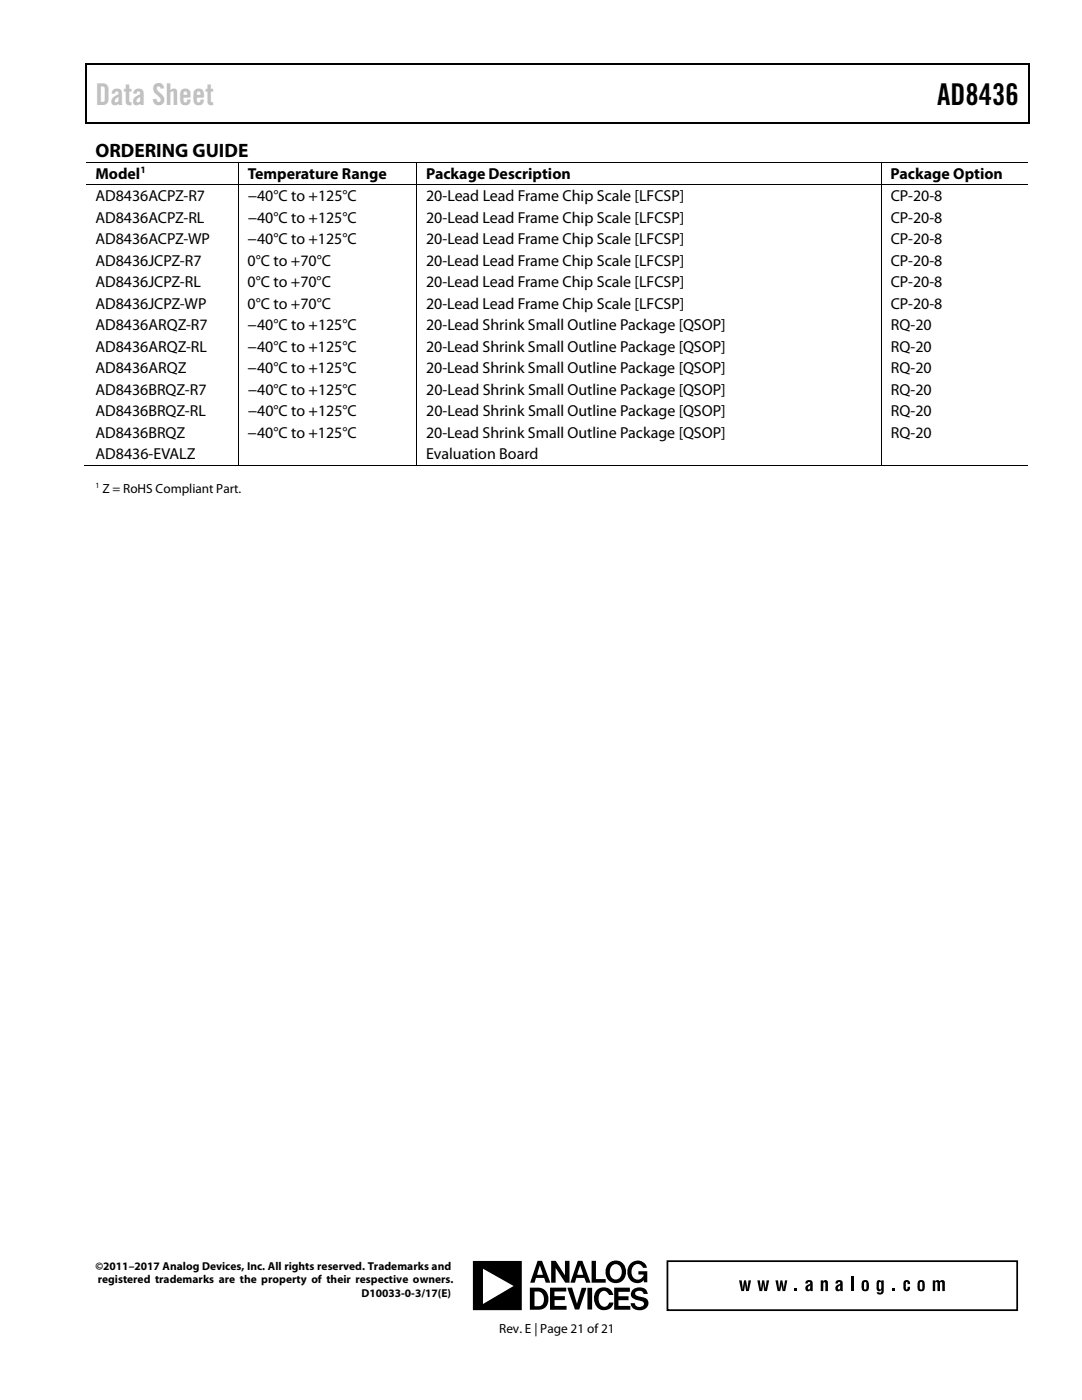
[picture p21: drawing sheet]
<svg xmlns="http://www.w3.org/2000/svg" width="216mm" height="279mm" viewBox="0 0 216 279" stroke-linecap="round" stroke-linejoin="round" font-family="sans-serif">
<defs><g id="words">
<text font-size="6" fill="#c0c0c0" x="19" y="21">Data Sheet</text>
<text font-size="6" x="187" y="21">AD8436</text>
<text font-size="3.9" x="19" y="31.3">ORDERING GUIDE</text>
<g font-size="3.2">
<text x="19" y="35.6">Model</text>
<text x="49.4" y="35.6">Temperature Range</text>
<text x="85" y="35.6">Package Description</text>
<text x="177.7" y="35.6">Package Option</text>
<text x="19" y="40.1">AD8436ACPZ-R7</text>
<text x="49.4" y="40.1">−40°C to +125°C</text>
<text x="85" y="40.1">20-Lead Lead Frame Chip Scale [LFCSP]</text>
<text x="177.7" y="40.1">CP-20-8</text>
<text x="19" y="44.4">AD8436ACPZ-RL</text>
<text x="49.4" y="44.4">−40°C to +125°C</text>
<text x="85" y="44.4">20-Lead Lead Frame Chip Scale [LFCSP]</text>
<text x="177.7" y="44.4">CP-20-8</text>
<text x="19" y="48.7">AD8436ACPZ-WP</text>
<text x="19" y="53">AD8436JCPZ-R7</text>
<text x="49.4" y="48.7">−40°C to +125°C</text>
<text x="49.4" y="53">0°C to +70°C</text>
<text x="85" y="53">20-Lead Lead Frame Chip Scale [LFCSP]</text>
<text x="85" y="48.7">20-Lead Lead Frame Chip Scale [LFCSP]</text>
<text x="177.7" y="48.7">CP-20-8</text>
<text x="177.7" y="53">CP-20-8</text>
<text x="19" y="57.3">AD8436JCPZ-RL</text>
<text x="49.4" y="57.3">0°C to +70°C</text>
<text x="85" y="57.3">20-Lead Lead Frame Chip Scale [LFCSP]</text>
<text x="177.7" y="57.3">CP-20-8</text>
<text x="19" y="61.6">AD8436JCPZ-WP</text>
<text x="19" y="65.9">AD8436ARQZ-R7</text>
<text x="49.4" y="61.6">0°C to +70°C</text>
<text x="49.4" y="65.9">−40°C to +125°C</text>
<text x="85" y="61.6">20-Lead Lead Frame Chip Scale [LFCSP]</text>
<text x="85" y="65.9">20-Lead Shrink Small Outline Package [QSOP]</text>
<text x="177.7" y="61.6">CP-20-8</text>
<text x="177.8" y="65.9">RQ-20</text>
<text x="19" y="70.2">AD8436ARQZ-RL</text>
<text x="49.4" y="70.2">−40°C to +125°C</text>
<text x="85" y="70.2">20-Lead Shrink Small Outline Package [QSOP]</text>
<text x="177.8" y="70.2">RQ-20</text>
<text x="19" y="74.5">AD8436ARQZ</text>
<text x="49.4" y="74.5">−40°C to +125°C</text>
<text x="85" y="74.5">20-Lead Shrink Small Outline Package [QSOP]</text>
<text x="177.7" y="74.5">RQ-20</text>
<text x="19" y="78.8">AD8436BRQZ-R7</text>
<text x="19" y="83.1">AD8436BRQZ-RL</text>
<text x="49.4" y="83.1">−40°C to +125°C</text>
<text x="49.4" y="78.8">−40°C to +125°C</text>
<text x="85" y="83.1">20-Lead Shrink Small Outline Package [QSOP]</text>
<text x="85" y="78.8">20-Lead Shrink Small Outline Package [QSOP]</text>
<text x="177.7" y="78.8">RQ-20</text>
<text x="177.7" y="83.1">RQ-20</text>
<text x="19" y="87.4">AD8436BRQZ</text>
<text x="49.4" y="87.4">−40°C to +125°C</text>
<text x="85" y="87.4">20-Lead Shrink Small Outline Package [QSOP]</text>
<text x="177.7" y="87.4">RQ-20</text>
<text x="19" y="91.7">AD8436-EVALZ</text>
<text x="85" y="91.7">Evaluation Board</text>
</g>
<g font-size="2.6">
<text x="20.4" y="98.4">Z = RoHS Compliant Part.</text>
<text x="99.6" y="266">Rev. E | Page 21 of 21</text>
</g>
<g font-size="2.3">
<text x="19" y="253.5">©2011–2017 Analog Devices, Inc. All rights reserved. Trademarks and</text>
<text x="19.5" y="256.1">registered trademarks are the property of their respective owners.</text>
<text x="72.1" y="258.8">D10033-0-3/17(E)</text>
</g>
<text font-size="1.9" x="28" y="34.6">1</text>
<text font-size="1.6" x="19" y="97.5">1</text>
</g></defs>
<g fill="#000">
<path d="M17 12.7h.3v1h-.3zM205.2 12.7h.3v1h-.3zM205.2 12.7h.3v.3h-.3zM82.4 24.4h.3v.3h-.3zM205.2 24.4h.3v.3h-.3zM147.5 255.5h.5l.2 1.8 .3-1.8h.4l.3 1.8 .2-1.8h.5l-.5 2.2h-.5l-.2-1.4-.2 1.4h-.6zM151.1 255.5h.5l.2 1.8 .3-1.8h.4l.3 1.8 .2-1.8h.5l-.5 2.2h-.5l-.2-1.4-.2 1.4h-.5zM154.7 255.5h.6l.1 1.8 .3-1.8h.4l.3 1.8 .2-1.8h.5l-.4 2.2h-.5l-.3-1.4-.2 1.4h-.5zM158.5 257.2h.5v.5h-.5zM163.8 255.5h.5v.3a.48 .48 0 0 1 .4-.3 .48 .48 0 0 1 .4 .2l.1 2h-.5v-1.6l-.2-.2-.2 .2v1.6h-.5zM169.8 254.8h.5v2.9h-.5zM178.1 257.2h.5v.5h-.5z"/>
<path d="M180.4 255.6a.68 .68 0 0 1 .9-.1 .68 .68 0 0 1 .3 .8h-.5v-.4h-.3v1.4h.2l.1-.5h.5a.69 .69 0 0 1-.6 .9 .69 .69 0 0 1-.7-.8v-1zM186.1 255.5h.5v.3l.5-.3 .4 .3a.54 .54 0 0 1 .6-.3 .54 .54 0 0 1 .4 .4v1.8h-.5v-1.7l-.2-.2-.2 .2v1.7h-.5v-1.7l-.3-.2-.2 .3v1.6h-.5z"/>
<path d="M110 251.6h.9l1.8 2.9v-2.9h.9v4.4h-.8l-1.9-3v3h-.9zM118 251.6h.9v3.7h2v.7h-2.9zM115.3 251.6h.9l1.6 4.4h-.8l-.4-1h-.9h-.7l-.3 1h-.9zM107.3 251.6h.9l1.6 4.4h-.9l-.3-1h-1h-.6l-.3 1h-.9zM121.6 252a2.12 2.12 0 0 1 2.6 0 2.12 2.12 0 0 1 .6 2.5 2.09 2.09 0 0 1-2.7 1.5 2.09 2.09 0 0 1-1.2-2.9zM126 252.1a1.88 1.88 0 0 1 3.1 .9h-.8a1.17 1.17 0 0 0-1.2-.7 1.17 1.17 0 0 0-1 .9 1.37 1.37 0 0 0 .3 1.8 1.37 1.37 0 0 0 1.7 0l.3-.6h-1v-.7h1.8v2.2h-.7v-.4a1.93 1.93 0 0 1-2.3 .4 1.93 1.93 0 0 1-1-2.1l.3-1.2zM94.4 251.7h9.7v9.8h-9.7zM113.3 257h.9l.9 3.2 1-3.2h.9l-1.4 4.3h-.9zM122.6 257h3.1v.8h-2.3v.9h2v.6v.2h-2v1.1h2.4v.8h-3.2zM109.7 257h3.3v.7h-2.4v1h2.1v.8h-2v1.1h2.4v.8h-3.4zM105.7 257h1a2.24 2.24 0 0 1 2.7 2.9 1.79 1.79 0 0 1-2 1.5h-1.7zM117.2 257h1v4.3h-1zM119.2 257.4a1.93 1.93 0 0 1 3.2 1h-.8a1.05 1.05 0 0 0-1.1-.7 1.05 1.05 0 0 0-1 .9 1.7 1.7 0 0 0 1.1 2.2 1.07 1.07 0 0 0 1-.9h.8a1.92 1.92 0 0 1-1.9 1.6 1.92 1.92 0 0 1-1.9-1.6 2.55 2.55 0 0 1 .6-2.5zM126.3 257.3a1.74 1.74 0 0 1 2.9 .9h-.8a.91 .91 0 0 0-.8-.6 .91 .91 0 0 0-.9 .5 1.14 1.14 0 0 0 1.3 .7 1.31 1.31 0 0 1 1.4 1.2 1.31 1.31 0 0 1-1.2 1.4 1.69 1.69 0 0 1-2.4-1.3h.9a.95 .95 0 0 0 .8 .8 .95 .95 0 0 0 1-.7 1.05 1.05 0 0 0-1.2-.7 1.21 1.21 0 0 1-1.3-.7 1.21 1.21 0 0 1 .3-1.5zM115.8 252.5l-.6 1.9h1.2zM107.7 252.5l-.5 1.9h1.1zM122 252.8a1.63 1.63 0 0 0 .9 2.6 1.58 1.58 0 0 0 1.2-1.6 1.58 1.58 0 0 0-1.2-1.5l-.5 .1zM96.4 253.2v7l6.1-3.6zM106.7 257.7v3h.5a1.27 1.27 0 0 0 1.3-1.8 1.39 1.39 0 0 0-1.8-1.2z"/>
<path d="M160.8 255.7a.74 .74 0 0 1 .9-.3 .74 .74 0 0 1 .5 .7v1.6h-.5v-.3a.57 .57 0 0 1-.8 .2 .57 .57 0 0 1-.1-.8l.9-.7-.3-.3-.1 .1-.1 .3h-.5zM161.3 256.8l-.1 .4 .2 .1 .2-.1 .1-.7z"/>
<path d="M166.8 255.7a.73 .73 0 0 1 .9-.3 .73 .73 0 0 1 .4 .7l.1 1.6h-.5v-.3a.58 .58 0 0 1-.8 .2 .58 .58 0 0 1-.2-.8l1-.7-.3-.3-.1 .1-.1 .3h-.5zM167.3 256.8l-.1 .4 .2 .1 .2-.1v-.7z"/>
<path d="M172.1 255.7a.74 .74 0 0 1 .8-.2 .74 .74 0 0 1 .5 .8 1.04 1.04 0 0 1-.7 1.4l-.4-.1a2.03 2.03 0 0 1-.2-1.9zM172.5 255.9l-.1 1.3 .3 .1 .2-.1v-1.1l-.1-.2z"/>
<path d="M175 255.6a.49 .49 0 0 1 .9 .2v-.3h.4v1.6a.86 .86 0 0 1-.2 1 .86 .86 0 0 1-1.1 .1l-.1-.3 .6 .1a.41 .41 0 0 0 .4-.6 .53 .53 0 0 1-.7 .3 .53 .53 0 0 1-.3-.7zM175.5 255.9l-.1 1.1 .1 .3h.2a1.37 1.37 0 0 0-.1-1.5z"/>
<path d="M183.2 255.7a.74 .74 0 0 1 .9-.2 .74 .74 0 0 1 .4 .8 1.4 1.4 0 0 1-.3 1.3 .73 .73 0 0 1-1.1-.5zM183.6 255.9v1.3l.2 .1 .2-.1v-1.1l-.2-.3z"/>
</g>
<path d="M17 12.8h188.2M17.1 13.7v11M205.3 13.7v11M205.2 24.5h-188.2" fill="none" stroke="#000" stroke-width=".25"/>
<path d="M17.1 32.4h188M17.1 36.9h188M47.5 32.5v4.3M47.5 37v56M83.1 32.5v4.3M83.1 37v56M175.8 32.5v4.3M175.8 37v56M16.9 92.9h30.5M47.6 92.9h35.4M83.2 92.9h92.5M175.9 92.9h29.2" fill="none" stroke="#000" stroke-width=".2"/>
<path d="M133.2 251.7h69.8v9.8h-69.8z" fill="none" stroke="#000" stroke-width=".35"/>
<use href="#words"/>
</svg>
